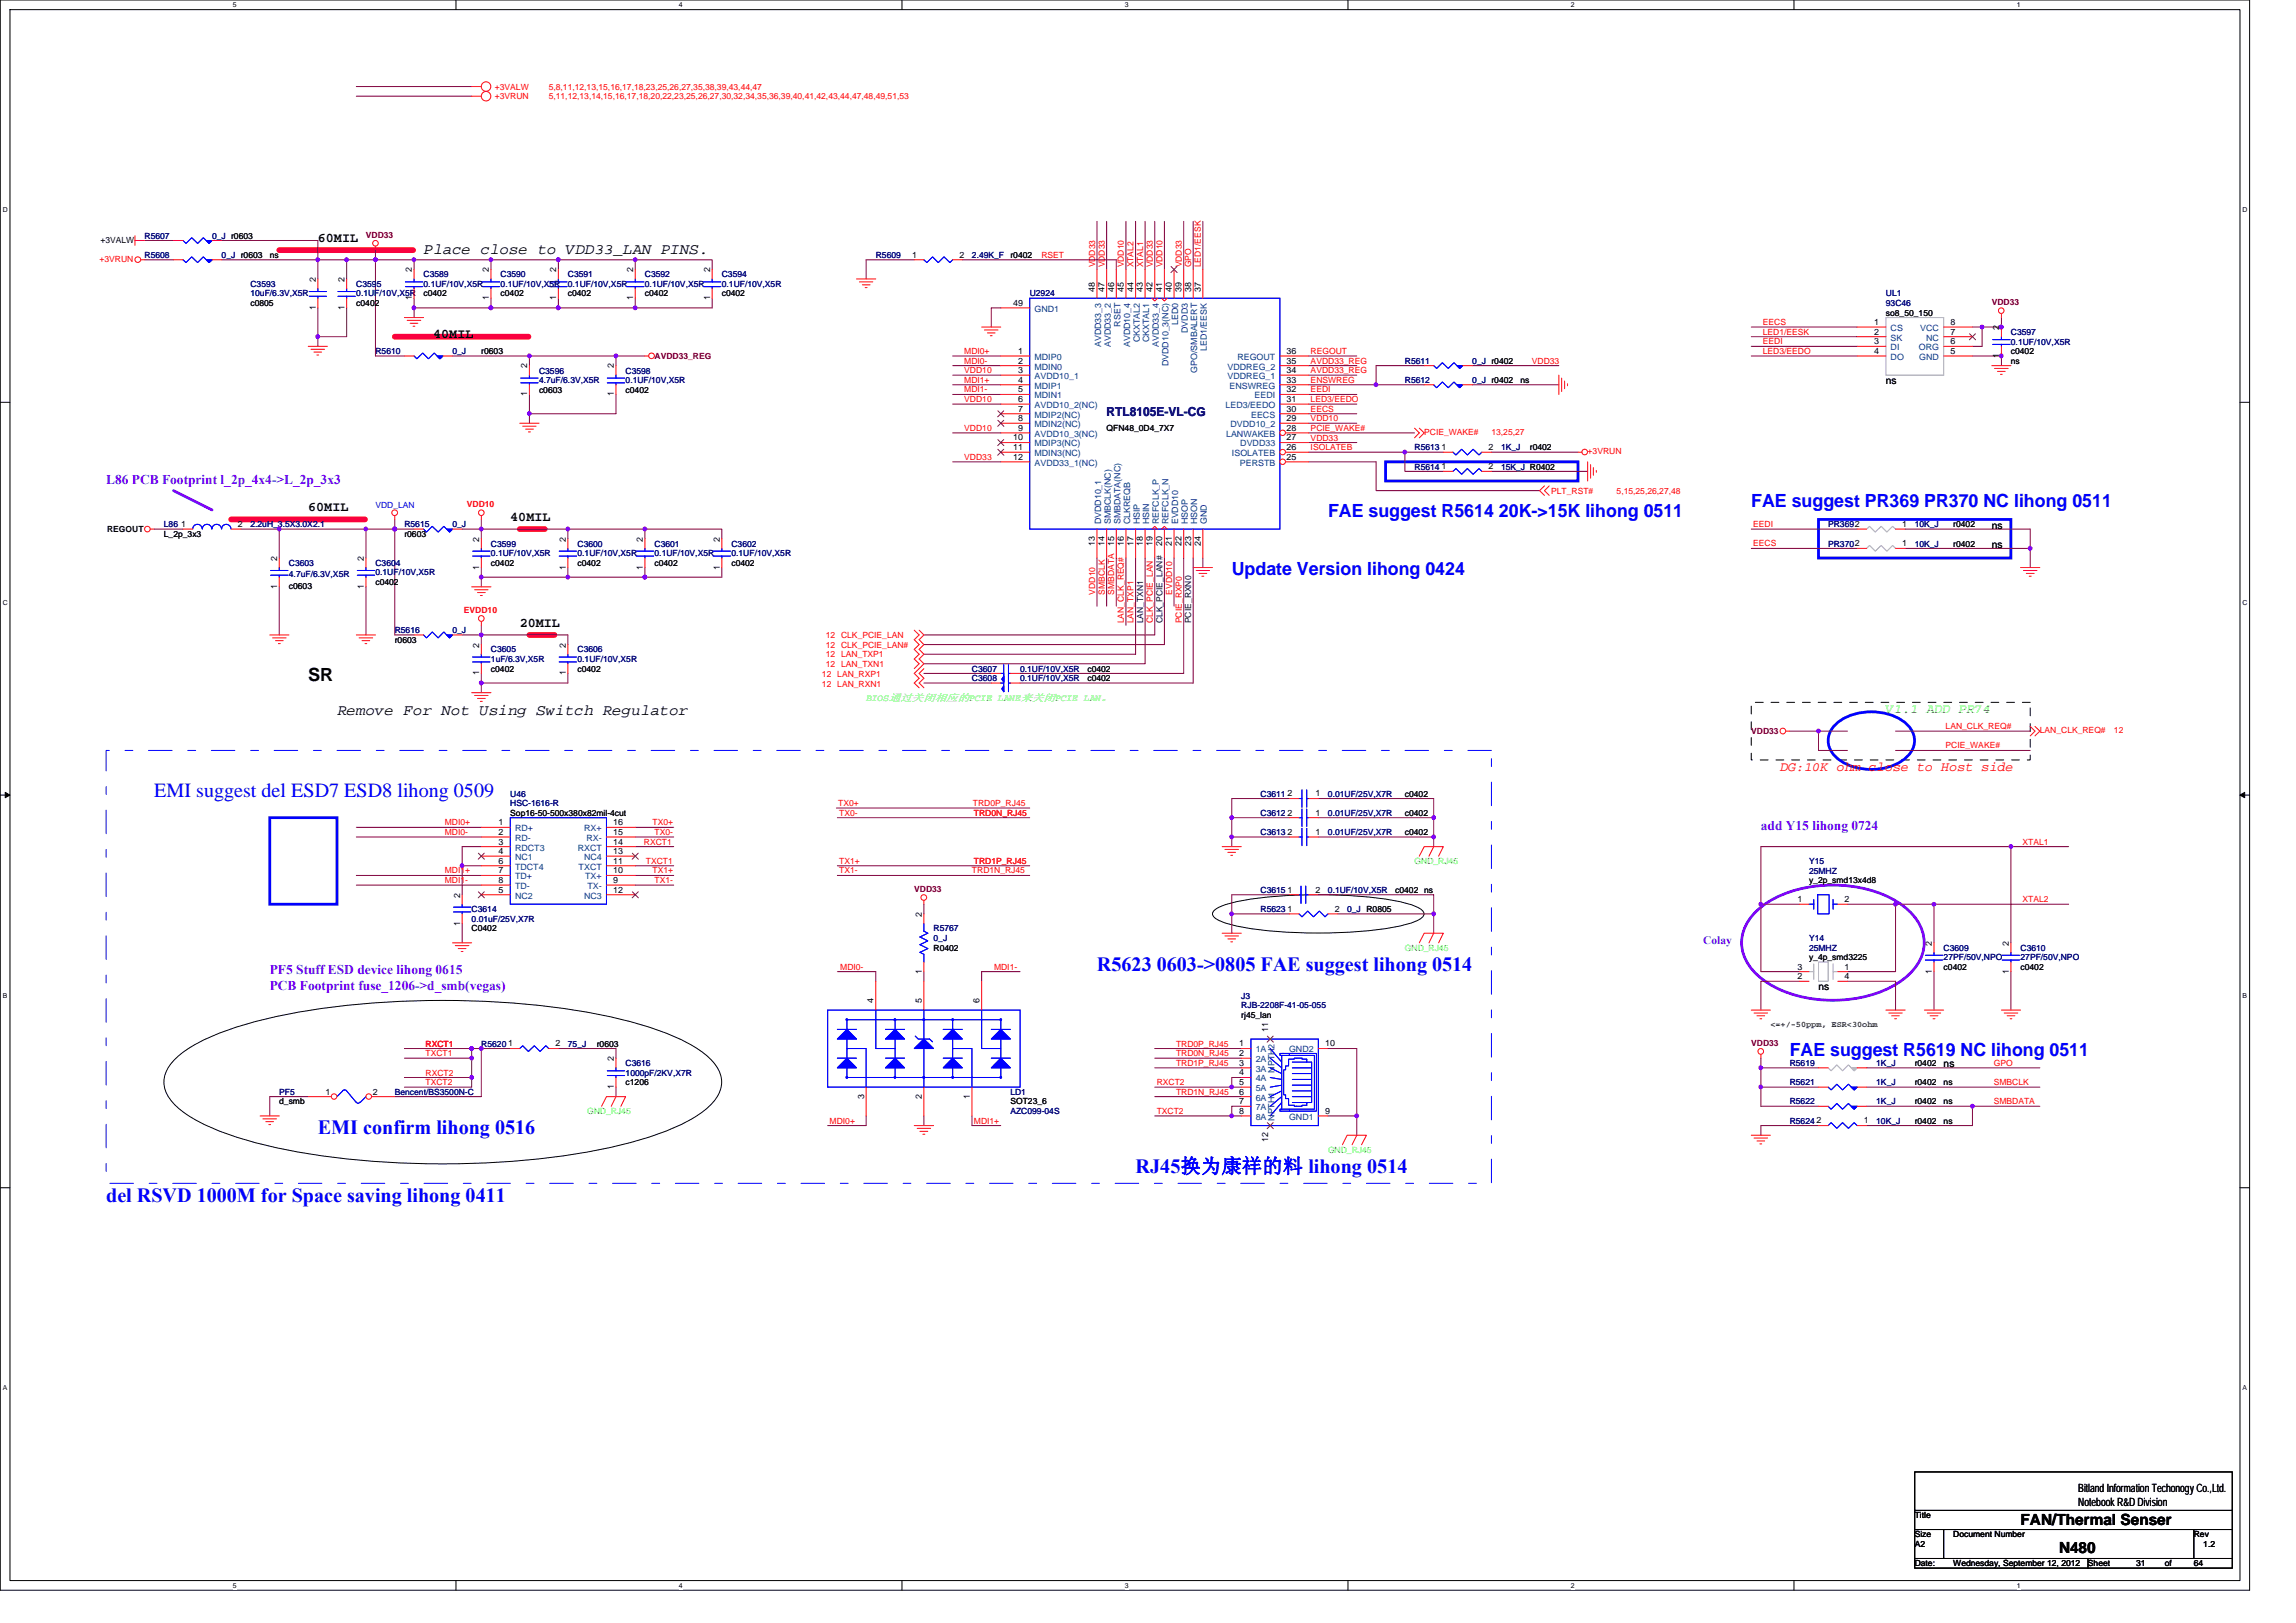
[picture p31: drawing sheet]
<svg xmlns="http://www.w3.org/2000/svg" width="297mm" height="210mm" viewBox="0 0 297 210" stroke-linecap="round" stroke-linejoin="round" font-family="sans-serif">
<defs><g id="words">
<g font-size="2.6" fill="#00f">
<text x="20" y="103.1">EMI suggest del ESD7 ESD8 lihong 0509</text>
<text x="141.9" y="125.6">R5623 0603-&gt;0805 FAE suggest lihong 0514</text>
<text x="41.1" y="146.8">EMI confirm lihong 0516</text>
<text x="13.7" y="155.5">del RSVD 1000M for Space saving lihong 0411</text>
<text x="146.9" y="151.7">RJ45换为康祥的料 lihong 0514</text>
</g>
<g font-size="2.3" fill="#00f">
<text x="226.6" y="65.7">FAE suggest PR369 PR370 NC lihong 0511</text>
<text x="171.8" y="66.9">FAE suggest R5614 20K-&gt;15K lihong 0511</text>
<text x="159.4" y="74.4">Update Version lihong 0424</text>
<text x="231.5" y="136.6">FAE suggest R5619 NC lihong 0511</text>
</g>
<text font-size="2.3" x="39.9" y="88.1">SR</text>
<g font-size="2">
<text x="54.8" y="32.8">Place close to VDD33_LAN PINS.</text>
<text x="43.6" y="92.6">Remove For Not Using Switch Regulator</text>
<text x="261.4" y="197.3">FAN/Thermal Senser</text>
<text x="266.4" y="201">N480</text>
</g>
<g font-size="1.7">
<text x="41.1" y="31.3">60MIL</text>
<text x="56" y="43.7">40MIL</text>
<text x="39.9" y="66.1">60MIL</text>
<text x="66" y="67.4">40MIL</text>
<text x="67.2" y="81.1">20MIL</text>
</g>
<g font-size="1.7" fill="#8000ff">
<text x="13.7" y="62.6">L86 PCB Footprint l_2p_4x4-&gt;L_2p_3x3</text>
<text x="227.8" y="107.4">add Y15 lihong 0724</text>
<text x="34.9" y="126">PF5 Stuff ESD device lihong 0615</text>
<text x="34.9" y="128.1">PCB Footprint fuse_1206-&gt;d_smb(vegas)</text>
</g>
<text font-size="1.7" fill="#0f0" x="244" y="92.3">V1.1 ADD PR74</text>
<text font-size="1.7" fill="#f00" x="230.3" y="99.8">DG:10K ohm close to Host side</text>
<text font-size="1.6" fill="#000080" x="143.2" y="53.8">RTL8105E-VL-CG</text>
<text font-size="1.5" fill="#8000ff" x="220.3" y="122.1">Colay</text>
<g font-size="1.5">
<text x="268.9" y="193.1">Bitland Information Techonogy Co.,Ltd.</text>
<text x="268.9" y="194.8">Notebook R&amp;D Division</text>
</g>
<g font-size="1.3">
<text x="244" y="49.7">ns</text>
<text x="257.7" y="70.9">ns</text>
<text x="257.7" y="68.4">ns</text>
<text x="235.3" y="128.1">ns</text>
<text x="251.5" y="138.1">ns</text>
</g>
<text font-size="1.2" fill="#0f0" x="112.1" y="90.6">BIOS通过关闭相应的PCIE LANE来关闭PCIE LAN。</text>
<g font-size="1.1" fill="#f00">
<text x="64" y="11.6">+3VALW</text>
<text x="71" y="11.6">5,8,11,12,13,15,16,17,18,23,25,26,27,35,38,39,43,44,47</text>
<text x="64" y="12.8">+3VRUN</text>
<text x="71" y="12.8">5,11,12,13,14,15,16,17,18,20,22,23,25,26,27,30,32,34,35,36,39,40,41,42,43,44,47,48,49,51,53</text>
<text x="12.9" y="33.9">+3VRUN</text>
<text x="134.7" y="33.4">RSET</text>
<text x="141.7" y="34.6" transform="rotate(-90 141.7 34.6)">VDD33</text>
<text x="142.9" y="34.6" transform="rotate(-90 142.9 34.6)">VDD33</text>
<text x="145.4" y="34.6" transform="rotate(-90 145.4 34.6)">VDD10</text>
<text x="146.7" y="34.6" transform="rotate(-90 146.7 34.6)">XTAL2</text>
<text x="147.9" y="34.6" transform="rotate(-90 147.9 34.6)">XTAL1</text>
<text x="149.1" y="34.6" transform="rotate(-90 149.1 34.6)">VDD33</text>
<text x="150.4" y="34.6" transform="rotate(-90 150.4 34.6)">VDD10</text>
<text x="152.9" y="34.6" transform="rotate(-90 152.9 34.6)">VDD33</text>
<text x="154.1" y="34.6" transform="rotate(-90 154.1 34.6)">GPO</text>
<text x="155.4" y="34.6" transform="rotate(-90 155.4 34.6)">LED1/EESK</text>
<text x="124.8" y="47.1">MDI0-</text>
<text x="124.8" y="45.8">MDI0+</text>
<text x="169.6" y="47.1">AVDD33_REG</text>
<text x="169.6" y="45.8">REGOUT</text>
<text x="198.2" y="47.1">VDD33</text>
<text x="228.1" y="43.3">LED1/EESK</text>
<text x="228.1" y="42.1">EECS</text>
<text x="228.1" y="45.8">LED3/EEDO</text>
<text x="228.1" y="44.6">EEDI</text>
<text x="124.8" y="49.5">MDI1+</text>
<text x="124.8" y="48.3">VDD10</text>
<text x="124.8" y="50.8">MDI1-</text>
<text x="124.8" y="52">VDD10</text>
<text x="169.6" y="49.5">ENSWREG</text>
<text x="169.6" y="48.3">AVDD33_REG</text>
<text x="169.6" y="50.8">EEDI</text>
<text x="169.6" y="52">LED3/EEDO</text>
<text x="169.6" y="53.3">EECS</text>
<text x="124.8" y="59.5">VDD33</text>
<text x="124.8" y="55.8">VDD10</text>
<text x="169.6" y="58.3">ISOLATEB</text>
<text x="169.6" y="54.5">VDD10</text>
<text x="169.6" y="55.8">PCIE_WAKE#</text>
<text x="169.6" y="57">VDD33</text>
<text x="184.3" y="56.3">PCIE_WAKE#</text>
<text x="193" y="56.3">13,25,27</text>
<text x="205.4" y="58.8">+3VRUN</text>
<text x="60.4" y="65.6">VDD10</text>
<text x="200.7" y="63.9">PLT_RST#</text>
<text x="209.1" y="63.9">5,15,25,26,27,48</text>
<text x="226.8" y="68.2">EEDI</text>
<text x="226.8" y="70.7">EECS</text>
<text x="141.7" y="76.9" transform="rotate(-90 141.7 76.9)">VDD10</text>
<text x="142.9" y="76.9" transform="rotate(-90 142.9 76.9)">SMBCLK</text>
<text x="144.2" y="76.9" transform="rotate(-90 144.2 76.9)">SMBDATA</text>
<text x="151.6" y="76.9" transform="rotate(-90 151.6 76.9)">EVDD10</text>
<text x="60" y="79.3">EVDD10</text>
<text x="106.8" y="83.8">12 CLK_PCIE_LAN#</text>
<text x="106.8" y="82.5">12 CLK_PCIE_LAN</text>
<text x="145.4" y="80.6" transform="rotate(-90 145.4 80.6)">LAN_CLK_REQ#</text>
<text x="146.7" y="80.6" transform="rotate(-90 146.7 80.6)">LAN_TXP1</text>
<text x="149.1" y="80.6" transform="rotate(-90 149.1 80.6)">CLK_PCIE_LAN</text>
<text x="152.9" y="80.6" transform="rotate(-90 152.9 80.6)">PCIE_RXP0</text>
<text x="106.3" y="88.9">12 LAN_RXN1</text>
<text x="106.3" y="87.7">12 LAN_RXP1</text>
<text x="106.8" y="86.3">12 LAN_TXN1</text>
<text x="106.8" y="85">12 LAN_TXP1</text>
<text x="251.7" y="94.3">LAN_CLK_REQ#</text>
<text x="263.9" y="94.9">LAN_CLK_REQ#</text>
<text x="273.5" y="94.9">12</text>
<text x="251.7" y="96.8">PCIE_WAKE#</text>
<text x="57.5" y="106.8">MDI0+</text>
<text x="84.4" y="106.8">TX0+</text>
<text x="108.5" y="104.3">TX0+</text>
<text x="108.6" y="105.5">TX0-</text>
<text x="125.9" y="104.3">TRD0P_RJ45</text>
<text x="126" y="105.5">TRD0N_RJ45</text>
<text x="57.5" y="108">MDI0-</text>
<text x="57.5" y="113">MDI1+</text>
<text x="83.3" y="109.3">RXCT1</text>
<text x="83.6" y="111.8">TXCT1</text>
<text x="84.4" y="113">TX1+</text>
<text x="84.7" y="108">TX0-</text>
<text x="108.6" y="113">TX1-</text>
<text x="108.6" y="111.8">TX1+</text>
<text x="125.7" y="113">TRD1N_RJ45</text>
<text x="126" y="111.8">TRD1P_RJ45</text>
<text x="261.7" y="109.3">XTAL1</text>
<text x="57.5" y="114.3">MDI1-</text>
<text x="84.7" y="114.3">TX1-</text>
<text x="261.7" y="116.7">XTAL2</text>
<text x="108.7" y="125.5">MDI0-</text>
<text x="128.6" y="125.5">MDI1-</text>
<text x="55.1" y="136.7">TXCT1</text>
<text x="55.1" y="135.4">RXCT1</text>
<text x="152.1" y="135.4">TRD0P_RJ45</text>
<text x="152.1" y="137.9">TRD1P_RJ45</text>
<text x="152.1" y="136.7">TRD0N_RJ45</text>
<text x="257.9" y="137.9">GPO</text>
<text x="55.1" y="139.1">RXCT2</text>
<text x="55.1" y="140.4">TXCT2</text>
<text x="149.6" y="140.4">RXCT2</text>
<text x="152.1" y="141.6">TRD1N_RJ45</text>
<text x="257.9" y="140.4">SMBCLK</text>
<text x="257.9" y="142.9">SMBDATA</text>
<text x="107.3" y="145.4">MDI0+</text>
<text x="126" y="145.4">MDI1+</text>
<text x="149.6" y="144.1">TXCT2</text>
</g>
<g font-size="1.1">
<text x="13" y="31.4">+3VALW</text>
<text x="34.9" y="33.4">ns</text>
<text x="53.3" y="35.2" transform="rotate(-90 53.3 35.2)">2</text>
<text x="63.2" y="35.2" transform="rotate(-90 63.2 35.2)">2</text>
<text x="72" y="35.2" transform="rotate(-90 72 35.2)">2</text>
<text x="81.9" y="35.2" transform="rotate(-90 81.9 35.2)">2</text>
<text x="91.9" y="35.2" transform="rotate(-90 91.9 35.2)">2</text>
<text x="118" y="33.3">1</text>
<text x="124.1" y="33.3">2</text>
<text x="130.7" y="33.4">r0402</text>
<text x="32.4" y="39.6">c0805</text>
<text x="40.8" y="40.1" transform="rotate(-90 40.8 40.1)">1</text>
<text x="40.8" y="36.5" transform="rotate(-90 40.8 36.5)">2</text>
<text x="44.6" y="40.1" transform="rotate(-90 44.6 40.1)">1</text>
<text x="44.6" y="36.5" transform="rotate(-90 44.6 36.5)">2</text>
<text x="46.1" y="39.6">c0402</text>
<text x="53.3" y="38.8" transform="rotate(-90 53.3 38.8)">1</text>
<text x="54.8" y="38.4">c0402</text>
<text x="63.2" y="38.8" transform="rotate(-90 63.2 38.8)">1</text>
<text x="64.8" y="38.4">c0402</text>
<text x="72" y="38.8" transform="rotate(-90 72 38.8)">1</text>
<text x="73.5" y="38.4">c0402</text>
<text x="81.9" y="38.8" transform="rotate(-90 81.9 38.8)">1</text>
<text x="83.4" y="38.4">c0402</text>
<text x="91.9" y="38.8" transform="rotate(-90 91.9 38.8)">1</text>
<text x="93.4" y="38.4">c0402</text>
<text x="131.1" y="39.6">49</text>
<text x="141.6" y="37.7" transform="rotate(-90 141.6 37.7)">48</text>
<text x="142.9" y="37.7" transform="rotate(-90 142.9 37.7)">47</text>
<text x="144.1" y="37.7" transform="rotate(-90 144.1 37.7)">46</text>
<text x="145.4" y="37.7" transform="rotate(-90 145.4 37.7)">45</text>
<text x="146.6" y="37.7" transform="rotate(-90 146.6 37.7)">44</text>
<text x="147.9" y="37.7" transform="rotate(-90 147.9 37.7)">43</text>
<text x="149.1" y="37.7" transform="rotate(-90 149.1 37.7)">42</text>
<text x="150.4" y="37.7" transform="rotate(-90 150.4 37.7)">41</text>
<text x="151.6" y="37.7" transform="rotate(-90 151.6 37.7)">40</text>
<text x="152.9" y="37.7" transform="rotate(-90 152.9 37.7)">39</text>
<text x="154.1" y="37.7" transform="rotate(-90 154.1 37.7)">38</text>
<text x="155.3" y="37.7" transform="rotate(-90 155.3 37.7)">37</text>
<text x="244" y="40.9">so8_50_150</text>
<text x="62.3" y="45.8">r0603</text>
<text x="68.2" y="47.7" transform="rotate(-90 68.2 47.7)">2</text>
<text x="79.4" y="47.7" transform="rotate(-90 79.4 47.7)">2</text>
<text x="131.7" y="45.8">1</text>
<text x="131.7" y="47">2</text>
<text x="166.5" y="45.8">36</text>
<text x="166.5" y="47">35</text>
<text x="242.5" y="42">1</text>
<text x="242.5" y="43.3">2</text>
<text x="242.5" y="44.5">3</text>
<text x="242.5" y="45.8">4</text>
<text x="252.3" y="43.3">7</text>
<text x="252.3" y="45.8">5</text>
<text x="252.3" y="44.5">6</text>
<text x="252.3" y="42">8</text>
<text x="258.7" y="46.3" transform="rotate(-90 258.7 46.3)">1</text>
<text x="258.7" y="42.7" transform="rotate(-90 258.7 42.7)">2</text>
<text x="260.2" y="45.8">c0402</text>
<text x="260.2" y="47.1">ns</text>
<text x="68.2" y="51.3" transform="rotate(-90 68.2 51.3)">1</text>
<text x="69.7" y="50.8">c0603</text>
<text x="79.4" y="51.3" transform="rotate(-90 79.4 51.3)">1</text>
<text x="80.9" y="50.8">c0402</text>
<text x="131.7" y="48.3">3</text>
<text x="131.7" y="52">6</text>
<text x="131.7" y="49.5">4</text>
<text x="131.7" y="50.8">5</text>
<text x="131.7" y="53.3">7</text>
<text x="166.5" y="53.3">30</text>
<text x="166.5" y="50.8">32</text>
<text x="166.5" y="48.3">34</text>
<text x="166.5" y="49.5">33</text>
<text x="166.5" y="52">31</text>
<text x="196.7" y="49.6">ns</text>
<text x="131.1" y="59.5">12</text>
<text x="131.1" y="57">10</text>
<text x="131.1" y="58.2">11</text>
<text x="131.7" y="55.7">9</text>
<text x="131.7" y="54.5">8</text>
<text x="143.2" y="55.8">QFN48_0D4_7X7</text>
<text x="166.5" y="54.5">29</text>
<text x="166.5" y="57">27</text>
<text x="166.5" y="55.7">28</text>
<text x="166.5" y="58.2">26</text>
<text x="166.5" y="59.5">25</text>
<text x="186.5" y="58.2">1</text>
<text x="192.6" y="58.2">2</text>
<text x="197.9" y="58.3">r0402</text>
<text x="186.5" y="60.7">1</text>
<text x="192.6" y="60.7">2</text>
<text x="13.9" y="68.9">REGOUT</text>
<text x="21.2" y="69.5">L_2p_3x3</text>
<text x="23.4" y="68.2">1</text>
<text x="30.8" y="68.2">2</text>
<text x="52.3" y="69.5">r0603</text>
<text x="62" y="70.1" transform="rotate(-90 62 70.1)">2</text>
<text x="73.2" y="70.1" transform="rotate(-90 73.2 70.1)">2</text>
<text x="83.2" y="70.1" transform="rotate(-90 83.2 70.1)">2</text>
<text x="93.1" y="70.1" transform="rotate(-90 93.1 70.1)">2</text>
<text x="141.6" y="70.6" transform="rotate(-90 141.6 70.6)">13</text>
<text x="142.9" y="70.6" transform="rotate(-90 142.9 70.6)">14</text>
<text x="144.1" y="70.6" transform="rotate(-90 144.1 70.6)">15</text>
<text x="145.4" y="70.6" transform="rotate(-90 145.4 70.6)">16</text>
<text x="146.6" y="70.6" transform="rotate(-90 146.6 70.6)">17</text>
<text x="147.9" y="70.6" transform="rotate(-90 147.9 70.6)">18</text>
<text x="149.1" y="70.6" transform="rotate(-90 149.1 70.6)">19</text>
<text x="150.4" y="70.6" transform="rotate(-90 150.4 70.6)">20</text>
<text x="151.6" y="70.6" transform="rotate(-90 151.6 70.6)">21</text>
<text x="152.9" y="70.6" transform="rotate(-90 152.9 70.6)">22</text>
<text x="154.1" y="70.6" transform="rotate(-90 154.1 70.6)">23</text>
<text x="155.3" y="70.6" transform="rotate(-90 155.3 70.6)">24</text>
<text x="246.1" y="70.7">1</text>
<text x="246.1" y="68.2">1</text>
<text x="252.7" y="70.7">r0402</text>
<text x="252.7" y="68.2">r0402</text>
<text x="35.9" y="76.2" transform="rotate(-90 35.9 76.2)">1</text>
<text x="35.9" y="72.6" transform="rotate(-90 35.9 72.6)">2</text>
<text x="37.4" y="76.2">c0603</text>
<text x="47.1" y="76.2" transform="rotate(-90 47.1 76.2)">1</text>
<text x="47.1" y="72.6" transform="rotate(-90 47.1 72.6)">2</text>
<text x="48.6" y="75.7">c0402</text>
<text x="62" y="73.7" transform="rotate(-90 62 73.7)">1</text>
<text x="63.5" y="73.2">c0402</text>
<text x="73.2" y="73.7" transform="rotate(-90 73.2 73.7)">1</text>
<text x="74.7" y="73.2">c0402</text>
<text x="83.2" y="73.7" transform="rotate(-90 83.2 73.7)">1</text>
<text x="84.7" y="73.2">c0402</text>
<text x="93.1" y="73.7" transform="rotate(-90 93.1 73.7)">1</text>
<text x="94.6" y="73.2">c0402</text>
<text x="51.1" y="83.2">r0603</text>
<text x="62" y="83.8" transform="rotate(-90 62 83.8)">2</text>
<text x="73.2" y="83.8" transform="rotate(-90 73.2 83.8)">2</text>
<text x="62" y="87.4" transform="rotate(-90 62 87.4)">1</text>
<text x="63.5" y="86.9">c0402</text>
<text x="73.2" y="87.4" transform="rotate(-90 73.2 87.4)">1</text>
<text x="74.7" y="86.9">c0402</text>
<text x="140.7" y="88.1">c0402</text>
<text x="140.7" y="86.9">c0402</text>
<text x="64.5" y="106.8">1</text>
<text x="66" y="105.6">Sop16-50-500x380x82mil-4cut</text>
<text x="79.3" y="106.8">16</text>
<text x="166.6" y="103">2</text>
<text x="166.6" y="105.5">2</text>
<text x="170.2" y="103">1</text>
<text x="170.2" y="105.5">1</text>
<text x="181.8" y="103.1">c0402</text>
<text x="181.8" y="105.6">c0402</text>
<text x="64.5" y="108">2</text>
<text x="64.5" y="109.3">3</text>
<text x="64.5" y="111.7">6</text>
<text x="64.5" y="113">7</text>
<text x="64.5" y="110.5">4</text>
<text x="79.3" y="111.7">11</text>
<text x="79.3" y="108">15</text>
<text x="79.3" y="110.5">13</text>
<text x="79.3" y="109.3">14</text>
<text x="79.3" y="113">10</text>
<text x="166.6" y="108">2</text>
<text x="170.2" y="108">1</text>
<text x="181.8" y="108.1">c0402</text>
<text x="59.5" y="119.7" transform="rotate(-90 59.5 119.7)">1</text>
<text x="59.5" y="116.1" transform="rotate(-90 59.5 116.1)">2</text>
<text x="64.5" y="114.2">8</text>
<text x="64.5" y="115.5">5</text>
<text x="79.3" y="115.5">12</text>
<text x="79.3" y="114.2">9</text>
<text x="119.2" y="118.6" transform="rotate(-90 119.2 118.6)">2</text>
<text x="166.6" y="118">1</text>
<text x="166.6" y="115.5">1</text>
<text x="170.2" y="115.5">2</text>
<text x="172.7" y="118">2</text>
<text x="180.5" y="115.5">c0402 ns</text>
<text x="232.5" y="116.7">1</text>
<text x="234" y="114.3">y_2p_smd13x4d8</text>
<text x="238.6" y="116.7">2</text>
<text x="61" y="120.5">C0402</text>
<text x="119.2" y="126" transform="rotate(-90 119.2 126)">1</text>
<text x="120.8" y="123">R0402</text>
<text x="232.5" y="125.4">3</text>
<text x="234" y="124.2">y_4p_smd3225</text>
<text x="238.6" y="125.4">1</text>
<text x="249.9" y="126" transform="rotate(-90 249.9 126)">1</text>
<text x="249.9" y="122.3" transform="rotate(-90 249.9 122.3)">2</text>
<text x="251.5" y="125.5">c0402</text>
<text x="259.9" y="126" transform="rotate(-90 259.9 126)">1</text>
<text x="259.9" y="122.3" transform="rotate(-90 259.9 122.3)">2</text>
<text x="261.4" y="125.5">c0402</text>
<text x="113" y="129.8" transform="rotate(-90 113 129.8)">4</text>
<text x="119.2" y="129.8" transform="rotate(-90 119.2 129.8)">5</text>
<text x="126.7" y="129.8" transform="rotate(-90 126.7 129.8)">6</text>
<text x="160.6" y="131.7">rj45_lan</text>
<text x="232.5" y="126.7">2</text>
<text x="238.6" y="126.7">4</text>
<text x="65.7" y="135.4">1</text>
<text x="71.9" y="135.4">2</text>
<text x="77.2" y="135.4">r0603</text>
<text x="79.4" y="137.3" transform="rotate(-90 79.4 137.3)">2</text>
<text x="160.3" y="135.4">1</text>
<text x="160.3" y="136.6">2</text>
<text x="160.3" y="137.9">3</text>
<text x="164.1" y="133.6" transform="rotate(-90 164.1 133.6)">11</text>
<text x="171.4" y="135.4">10</text>
<text x="247.7" y="137.9">r0402</text>
<text x="36.1" y="142.9">d_smb</text>
<text x="42.1" y="141.6">1</text>
<text x="48.2" y="141.6">2</text>
<text x="79.4" y="140.9" transform="rotate(-90 79.4 140.9)">1</text>
<text x="80.9" y="140.4">c1206</text>
<text x="111.8" y="142.2" transform="rotate(-90 111.8 142.2)">3</text>
<text x="119.2" y="142.2" transform="rotate(-90 119.2 142.2)">2</text>
<text x="125.5" y="142.2" transform="rotate(-90 125.5 142.2)">1</text>
<text x="130.7" y="142.9">SOT23_6</text>
<text x="160.3" y="139.1">4</text>
<text x="160.3" y="140.4">5</text>
<text x="160.3" y="141.6">6</text>
<text x="160.3" y="142.9">7</text>
<text x="247.7" y="142.9">r0402</text>
<text x="247.7" y="140.4">r0402</text>
<text x="251.5" y="142.9">ns</text>
<text x="251.5" y="140.4">ns</text>
<text x="160.3" y="144.1">8</text>
<text x="164.1" y="147.8" transform="rotate(-90 164.1 147.8)">12</text>
<text x="171.4" y="144.1">9</text>
<text x="235" y="145.4">2</text>
<text x="241.1" y="145.4">1</text>
<text x="247.7" y="145.4">r0402</text>
<text x="251.5" y="145.4">ns</text>
<text x="247.7" y="196.4">Title</text>
<text x="247.7" y="198.9">Size</text>
<text x="247.7" y="202.6">Date:</text>
<text x="247.7" y="200.2">A2</text>
<text x="252.7" y="202.6">Wednesday, September 12, 2012</text>
<text x="252.7" y="198.9">Document Number</text>
<text x="270.1" y="202.6">Sheet</text>
<text x="276.3" y="202.6">31</text>
<text x="280.1" y="202.6">of</text>
<text x="283.8" y="202.6">64</text>
<text x="283.8" y="198.9">Rev</text>
<text x="285" y="200.2">1.2</text>
</g>
<g font-size="1.1" fill="#000080">
<text x="18.7" y="30.9">R5607</text>
<text x="18.7" y="33.4">R5608</text>
<text x="27.4" y="30.9">0_J r0603</text>
<text x="28.7" y="33.4">0_J r0603</text>
<text x="54.8" y="35.9">C3589</text>
<text x="64.8" y="35.9">C3590</text>
<text x="73.5" y="35.9">C3591</text>
<text x="83.4" y="35.9">C3592</text>
<text x="93.4" y="35.9">C3594</text>
<text x="113.3" y="33.4">R5609</text>
<text x="125.7" y="33.4">2.49K_F</text>
<text x="32.4" y="37.1">C3593</text>
<text x="32.4" y="38.4">10uF/6.3V,X5R</text>
<text x="46.1" y="37.1">C3595</text>
<text x="46.1" y="38.4">0.1UF/10V,X5R</text>
<text x="54.8" y="37.1">0.1UF/10V,X5R</text>
<text x="64.8" y="37.1">0.1UF/10V,X5R</text>
<text x="73.5" y="37.1">0.1UF/10V,X5R</text>
<text x="83.4" y="37.1">0.1UF/10V,X5R</text>
<text x="93.4" y="37.1">0.1UF/10V,X5R</text>
<text x="133.2" y="38.4">U2924</text>
<text x="244" y="38.4">UL1</text>
<text x="244" y="39.6">93C46</text>
<text x="48.6" y="45.8">R5610</text>
<text x="58.5" y="45.8">0_J</text>
<text x="181.8" y="47.1">R5611</text>
<text x="190.5" y="47.1">0_J r0402</text>
<text x="260.2" y="43.3">C3597</text>
<text x="260.2" y="44.6">0.1UF/10V,X5R</text>
<text x="69.7" y="48.3">C3596</text>
<text x="69.7" y="49.6">4.7uF/6.3V,X5R</text>
<text x="80.9" y="48.3">C3598</text>
<text x="80.9" y="49.6">0.1UF/10V,X5R</text>
<text x="181.8" y="49.6">R5612</text>
<text x="190.5" y="49.6">0_J r0402</text>
<text x="183" y="58.3">R5613</text>
<text x="194.2" y="58.3">1K_J</text>
<text x="183" y="60.8">R5614</text>
<text x="194.2" y="60.8">15K_J R0402</text>
<text x="21.2" y="68.2">L86</text>
<text x="32.4" y="68.2">2.2uH_3.5X3.0X2.1</text>
<text x="52.3" y="68.2">R5615</text>
<text x="58.5" y="68.2">0_J</text>
<text x="63.5" y="70.7">C3599</text>
<text x="63.5" y="72">0.1UF/10V,X5R</text>
<text x="74.7" y="70.7">C3600</text>
<text x="74.7" y="72">0.1UF/10V,X5R</text>
<text x="84.7" y="70.7">C3601</text>
<text x="84.7" y="72">0.1UF/10V,X5R</text>
<text x="94.6" y="70.7">C3602</text>
<text x="94.6" y="72">0.1UF/10V,X5R</text>
<text x="236.5" y="70.7">PR3702</text>
<text x="236.5" y="68.2">PR3692</text>
<text x="247.7" y="70.7">10K_J</text>
<text x="247.7" y="68.2">10K_J</text>
<text x="37.4" y="73.2">C3603</text>
<text x="37.4" y="74.7">4.7uF/6.3V,X5R</text>
<text x="48.6" y="73.2">C3604</text>
<text x="48.6" y="74.4">0.1UF/10V,X5R</text>
<text x="51.1" y="81.9">R5616</text>
<text x="58.5" y="81.9">0_J</text>
<text x="63.5" y="84.4">C3605</text>
<text x="63.5" y="85.7">1uF/6.3V,X5R</text>
<text x="74.7" y="84.4">C3606</text>
<text x="74.7" y="85.7">0.1UF/10V,X5R</text>
<text x="125.7" y="88.1">C3608</text>
<text x="125.7" y="86.9">C3607</text>
<text x="132" y="88.1">0.1UF/10V,X5R</text>
<text x="132" y="86.9">0.1UF/10V,X5R</text>
<text x="66" y="103.1">U46</text>
<text x="66" y="104.3">HSC-1616-R</text>
<text x="163.1" y="103.1">C3611</text>
<text x="163.1" y="105.6">C3612</text>
<text x="171.8" y="103.1">0.01UF/25V,X7R</text>
<text x="171.8" y="105.6">0.01UF/25V,X7R</text>
<text x="163.1" y="108.1">C3613</text>
<text x="171.8" y="108.1">0.01UF/25V,X7R</text>
<text x="234" y="111.8">Y15</text>
<text x="234" y="113">25MHZ</text>
<text x="61" y="118">C3614</text>
<text x="61" y="119.3">0.01uF/25V,X7R</text>
<text x="163.1" y="118">R5623</text>
<text x="163.1" y="115.5">C3615</text>
<text x="171.8" y="115.5">0.1UF/10V,X5R</text>
<text x="174.3" y="118">0_J R0805</text>
<text x="120.8" y="120.5">R5767</text>
<text x="120.8" y="121.8">0_J</text>
<text x="234" y="121.8">Y14</text>
<text x="234" y="123">25MHZ</text>
<text x="251.5" y="123">C3609</text>
<text x="251.5" y="124.2">27PF/50V,NPO</text>
<text x="261.4" y="123">C3610</text>
<text x="261.4" y="124.2">27PF/50V,NPO</text>
<text x="160.6" y="129.2">J3</text>
<text x="160.6" y="130.5">RJB-2208F-41-05-055</text>
<text x="62.3" y="135.4">R5620</text>
<text x="73.5" y="135.4">75_J</text>
<text x="80.9" y="137.9">C3616</text>
<text x="231.5" y="137.9">R5619</text>
<text x="242.7" y="137.9">1K_J</text>
<text x="36.1" y="141.7">PF5</text>
<text x="51.1" y="141.7">Bencent/BS3500N-C</text>
<text x="80.9" y="139.2">1000pF/2KV,X7R</text>
<text x="130.7" y="141.7">LD1</text>
<text x="231.5" y="142.9">R5622</text>
<text x="231.5" y="140.4">R5621</text>
<text x="242.7" y="142.9">1K_J</text>
<text x="242.7" y="140.4">1K_J</text>
<text x="130.7" y="144.1">AZC099-04S</text>
<text x="231.5" y="145.4">R5624</text>
<text x="242.7" y="145.4">10K_J</text>
</g>
<g font-size="1.1" fill="#800000">
<text x="47.3" y="30.8">VDD33</text>
<text x="257.7" y="39.5">VDD33</text>
<text x="84.7" y="46.5">AVDD33_REG</text>
<text x="226.6" y="95">VDD33</text>
<text x="118.3" y="115.4">VDD33</text>
<text x="226.6" y="135.3">VDD33</text>
</g>
<g font-size="1.1" fill="#004080">
<text x="133.8" y="40.3">GND1</text>
<text x="133.8" y="46.6">MDIP0</text>
<text x="133.8" y="47.8">MDIN0</text>
<text x="142.4" y="44.9" transform="rotate(-90 142.4 44.9)">AVDD33_3</text>
<text x="143.7" y="44.9" transform="rotate(-90 143.7 44.9)">AVDD33_2</text>
<text x="144.9" y="42.2" transform="rotate(-90 144.9 42.2)">RSET</text>
<text x="146.2" y="44.9" transform="rotate(-90 146.2 44.9)">AVDD10_4</text>
<text x="147.4" y="44.3" transform="rotate(-90 147.4 44.3)">CKXTAL2</text>
<text x="148.7" y="44.3" transform="rotate(-90 148.7 44.3)">CKXTAL1</text>
<text x="149.9" y="44.9" transform="rotate(-90 149.9 44.9)">AVDD33_4</text>
<text x="151.2" y="47.4" transform="rotate(-90 151.2 47.4)">DVDD10_3(NC)</text>
<text x="152.4" y="42.1" transform="rotate(-90 152.4 42.1)">LED0</text>
<text x="153.7" y="43.1" transform="rotate(-90 153.7 43.1)">DVDD3</text>
<text x="156.1" y="45.4" transform="rotate(-90 156.1 45.4)">LED1/EESK</text>
<text x="158.8" y="47.8">VDDREG_2</text>
<text x="160.1" y="46.6">REGOUT</text>
<text x="244.6" y="42.8">CS</text>
<text x="244.6" y="44.1">SK</text>
<text x="244.6" y="45.3">DI</text>
<text x="244.6" y="46.6">DO</text>
<text x="248.2" y="45.3">ORG</text>
<text x="248.3" y="46.6">GND</text>
<text x="248.4" y="42.8">VCC</text>
<text x="249.2" y="44.1">NC</text>
<text x="133.8" y="49">AVDD10_1</text>
<text x="133.8" y="52.8">AVDD10_2(NC)</text>
<text x="133.8" y="50.3">MDIP1</text>
<text x="133.8" y="51.5">MDIN1</text>
<text x="154.9" y="48.2" transform="rotate(-90 154.9 48.2)">GPO/SMBALERT</text>
<text x="158.6" y="52.8">LED3/EEDO</text>
<text x="158.8" y="49">VDDREG_1</text>
<text x="159.1" y="50.3">ENSWREG</text>
<text x="162.3" y="51.5">EEDI</text>
<text x="133.8" y="56.5">AVDD10_3(NC)</text>
<text x="133.8" y="54">MDIP2(NC)</text>
<text x="133.8" y="55.3">MDIN2(NC)</text>
<text x="133.8" y="57.8">MDIP3(NC)</text>
<text x="133.8" y="59">MDIN3(NC)</text>
<text x="158.6" y="56.5">LANWAKEB</text>
<text x="159.2" y="55.3">DVDD10_2</text>
<text x="159.4" y="59">ISOLATEB</text>
<text x="160.5" y="57.8">DVDD33</text>
<text x="161.9" y="54">EECS</text>
<text x="133.8" y="60.3">AVDD33_1(NC)</text>
<text x="160.4" y="60.3">PERSTB</text>
<text x="142.4" y="67.8" transform="rotate(-90 142.4 67.8)">DVDD10_1</text>
<text x="143.7" y="67.8" transform="rotate(-90 143.7 67.8)">SMBCLK(NC)</text>
<text x="144.9" y="67.8" transform="rotate(-90 144.9 67.8)">SMBDATA(NC)</text>
<text x="146.2" y="67.8" transform="rotate(-90 146.2 67.8)">CLKREQB</text>
<text x="147.4" y="67.8" transform="rotate(-90 147.4 67.8)">HSIP</text>
<text x="148.7" y="67.8" transform="rotate(-90 148.7 67.8)">HSIN</text>
<text x="149.9" y="67.8" transform="rotate(-90 149.9 67.8)">REFCLK_P</text>
<text x="151.2" y="67.8" transform="rotate(-90 151.2 67.8)">REFCLK_N</text>
<text x="152.4" y="67.8" transform="rotate(-90 152.4 67.8)">EVDD10</text>
<text x="153.7" y="67.8" transform="rotate(-90 153.7 67.8)">HSOP</text>
<text x="154.9" y="67.8" transform="rotate(-90 154.9 67.8)">HSON</text>
<text x="156.1" y="67.8" transform="rotate(-90 156.1 67.8)">GND</text>
<text x="66.6" y="107.5">RD+</text>
<text x="75.6" y="107.5">RX+</text>
<text x="66.6" y="108.8">RD-</text>
<text x="66.6" y="110">RDCT3</text>
<text x="66.6" y="112.5">TDCT4</text>
<text x="66.6" y="113.8">TD+</text>
<text x="66.6" y="111.3">NC1</text>
<text x="74.7" y="110">RXCT</text>
<text x="74.9" y="112.5">TXCT</text>
<text x="75.6" y="111.3">NC4</text>
<text x="75.7" y="113.8">TX+</text>
<text x="75.9" y="108.8">RX-</text>
<text x="66.6" y="115">TD-</text>
<text x="66.6" y="116.3">NC2</text>
<text x="75.6" y="116.3">NC3</text>
<text x="76" y="115">TX-</text>
<text x="162.5" y="136.2">1A</text>
<text x="162.5" y="137.4">2A</text>
<text x="166.8" y="136.2">GND2</text>
<text x="162.5" y="138.7">3A</text>
<text x="162.5" y="139.9">4A</text>
<text x="162.5" y="141.2">5A</text>
<text x="162.5" y="142.4">6A</text>
<text x="162.5" y="143.6">7A</text>
<text x="164.9" y="138.8" transform="rotate(-90 164.9 138.8)">NPTH2</text>
<text x="162.5" y="144.9">8A</text>
<text x="164.9" y="145" transform="rotate(-90 164.9 145)">NPTH1</text>
<text x="166.8" y="144.9">GND1</text>
</g>
<text font-size="1.1" fill="#00f" x="48.6" y="65.7">VDD_LAN</text>
<g font-size="1.1" fill="#000040">
<text x="147.9" y="80.6" transform="rotate(-90 147.9 80.6)">LAN_TXN1</text>
<text x="150.4" y="80.6" transform="rotate(-90 150.4 80.6)">CLK_PCIE_LAN#</text>
<text x="154.1" y="80.6" transform="rotate(-90 154.1 80.6)">PCIE_RXN0</text>
</g>
<g font-size="1.1" fill="#0f0">
<text x="183" y="111.8">GND_RJ45</text>
<text x="181.8" y="123">GND_RJ45</text>
<text x="76" y="144.1">GND_RJ45</text>
<text x="171.8" y="149.1">GND_RJ45</text>
</g>
<text font-size="1.1" fill="#008000" x="229" y="132.8">&lt;=+/-50ppm, ESR&lt;30ohm</text>
<g font-size=".9">
<text x="30.1" y="1">5</text>
<text x="87.8" y="1">4</text>
<text x="145.5" y="1">3</text>
<text x="203.2" y="1">2</text>
<text x="260.9" y="1">1</text>
<text x=".4" y="27.5">D</text>
<text x="290.1" y="27.5">D</text>
<text x=".4" y="78.3">C</text>
<text x="290.1" y="78.3">C</text>
<text x=".4" y="129.1">B</text>
<text x="290.1" y="129.1">B</text>
<text x=".4" y="179.9">A</text>
<text x="290.1" y="179.9">A</text>
<text x="30.1" y="205.4">5</text>
<text x="87.8" y="205.4">4</text>
<text x="145.5" y="205.4">3</text>
<text x="203.2" y="205.4">2</text>
<text x="260.9" y="205.4">1</text>
</g>
</g></defs>
<path d="M0 0h291v205.7h-291zM1.3 1.2h288.5v203.3h-288.5z" fill="none" stroke="#000" stroke-width=".13"/>
<g fill="#fff">
<path d="M30.1 .1h.5v1h-.5z"/>
<path d="M30.1 204.6h.5v1h-.5z"/>
</g>
<path d="M59 0v1.2M59 204.5v1.2" fill="none" stroke="#000" stroke-width=".13"/>
<g fill="#fff">
<path d="M87.8 .1h.5v1h-.5z"/>
<path d="M87.8 204.6h.5v1h-.5z"/>
</g>
<path d="M116.7 0v1.2M116.7 204.5v1.2" fill="none" stroke="#000" stroke-width=".13"/>
<g fill="#fff">
<path d="M145.5 .1h.5v1h-.5z"/>
<path d="M145.5 204.6h.5v1h-.5z"/>
</g>
<path d="M174.4 0v1.2M174.4 204.5v1.2" fill="none" stroke="#000" stroke-width=".13"/>
<g fill="#fff">
<path d="M203.2 .1h.5v1h-.5z"/>
<path d="M203.2 204.6h.5v1h-.5z"/>
</g>
<path d="M232.1 0v1.2M232.1 204.5v1.2" fill="none" stroke="#000" stroke-width=".13"/>
<g fill="#fff">
<path d="M260.9 .1h.5v1h-.5z"/>
<path d="M260.9 204.6h.5v1h-.5z"/>
<path d="M.4 26.6h.6v1h-.6z"/>
<path d="M290.1 26.6h.6v1h-.6z"/>
<path d="M.4 77.4h.6v1h-.6z"/>
<path d="M290.1 77.4h.6v1h-.6z"/>
</g>
<path d="M0 52h1.3M289.8 52h1.2" fill="none" stroke="#000" stroke-width=".13"/>
<g fill="#fff">
<path d="M.4 128.3h.5v1h-.5z"/>
<path d="M290.1 128.3h.6v1h-.6z"/>
</g>
<path d="M0 102.9h1.3M289.8 102.9h1.2" fill="none" stroke="#000" stroke-width=".13"/>
<path d="M.7 102.5l.6 .4-.6 .3zM289.8 102.9l.6-.4v.7z" fill="#000" stroke="#000" stroke-width=".13"/>
<g fill="#fff">
<path d="M.4 179.1h.5v1h-.5z"/>
<path d="M290.1 179.1h.6v1h-.6z"/>
</g>
<path d="M157 117.9a5.3 5.3 0 0 1 2.7-1.2 61.6 61.6 0 0 1 21.7 0 5.3 5.3 0 0 1 2.7 1.2l.1 .3-.1 .4a5.4 5.4 0 0 1-2.7 1.1 61.1 61.1 0 0 1-21.7 0 5.3 5.3 0 0 1-2.7-1.1l-.1-.4zM23 136.7a23.8 23.8 0 0 1 8.8-4.2 94.9 94.9 0 0 1 25.5-3.1 95 95 0 0 1 25.5 3.1 23.8 23.8 0 0 1 8.7 4.2 4.3 4.3 0 0 1 1.7 4.2 6.3 6.3 0 0 1-2.7 3.2 31.1 31.1 0 0 1-9.7 3.9 108.5 108.5 0 0 1-34.9 2 67.4 67.4 0 0 1-17.7-3.8 16 16 0 0 1-5.9-3.7 3.6 3.6 0 0 1 0-5zM0 153.7h1.3M289.8 153.7h1.2M247.7 190.4h41.1v12.5h-41.1zM247.7 197.9h41.1M247.7 195.4h41.1M251.5 197.9v3.7M283.8 197.9v3.7M247.7 201.6h41.1M270.1 201.6v1.3" fill="none" stroke="#000" stroke-width=".13"/>
<path d="M36.1 32.4h17.3M51.1 43.6h17.3M29.9 67.2h17.3M67.2 68.5h3.3M68.5 82.1h3.2" fill="none" stroke="#f00" stroke-width=".74"/>
<path d="M13.7 97.1h179.3v56h-179.3z" fill="none" stroke="#00f" stroke-width=".13" stroke-dasharray="3 2 1 2"/>
<path d="M226.6 90.9h36.1v7.4h-36.1z" fill="none" stroke="#000" stroke-width=".13" stroke-dasharray="1 1 1 1 1 1 1 1"/>
<path d="M22.5 63.5l4.9 2.5M227.4 117.7a14.7 14.7 0 0 1 9.7-3.2 14.7 14.7 0 0 1 9.7 3.2 5.3 5.3 0 0 1 0 8.5 14.7 14.7 0 0 1-9.7 3.2 14.7 14.7 0 0 1-9.7-3.2 5.3 5.3 0 0 1 0-8.5z" fill="none" stroke="#8000ff" stroke-width=".36"/>
<path d="M179.3 59.8h24.8v2.4h-24.8zM235.3 67.2h24.9v5h-24.9zM237.3 93.9a7.2 7.2 0 0 1 7.6-1.3 3.8 3.8 0 0 1 2.8 3.2 3.8 3.8 0 0 1-2.8 3.2 7.6 7.6 0 0 1-7.1-.8 2.82 2.82 0 0 1-.5-4.3zM34.9 105.8h8.7v11.2h-8.7z" fill="none" stroke="#00f" stroke-width=".36"/>
<g fill="none" stroke="#800040" stroke-width=".13">
<path d="M46.1 12.4h14.9M46.1 11.2h14.9M18.7 33.6h3.8M18.7 31.1h3.8M28.7 33.6h12.4M28.7 31.1h12.4v2.5M41.1 33.6h3.7M41.1 39.8v3.8M41.1 33.6v2.5M44.8 33.6h3.8M44.8 39.8v3.8h-3.7M44.8 33.6v2.5"/>
<path d="M48.6 32.4v1.2M48.6 33.6h5M48.6 33.6v12.5h3.7M53.6 33.6h9.9M53.6 39.8h9.9M53.6 33.6v1.3M53.6 38.6v1.2M53.6 39.8v1.3M63.5 38.6v1.2M63.5 33.6v1.3M63.5 39.8h8.7M63.5 33.6h8.7"/>
<path d="M72.2 33.6h10M72.2 38.6v1.2M72.2 33.6v1.3M72.2 39.8h10M82.2 33.6h9.9v1.3M82.2 33.6v1.3M82.2 38.6v1.2M92.1 38.6v1.2h-9.9M118.3 33.6h-6.2v2.5M124.5 33.6h19.9v1.3M129.5 39.8h-1.3v2.5M141.9 28.6v6.3"/>
<path d="M143.2 28.6v6.3M145.7 28.6v6.3M146.9 28.6v6.3M148.1 28.6v6.3M149.4 28.6v6.3M150.6 28.6v6.3M153.1 28.6v6.3M154.4 28.6v6.3M155.6 28.6v6.3M41.1 43.6v1.2M58.5 46.1h10M68.5 46.1h11.2"/>
<path d="M68.5 53.5v1.3M68.5 46.1v1.2M68.5 51v2.5M79.7 46.1h3.7M79.7 51v2.5h-11.2M79.7 46.1v1.2M123.2 59.8h6.3M123.3 49.8h6.2M123.3 48.5h6.2M123.3 47.3h6.2M123.3 46.1h6.2M123.3 51h6.2"/>
<path d="M123.3 56h6.2M123.3 52.3h6.2M169.3 56h13.7M169.3 48.5h6.2M169.3 51h6.2M169.3 52.3h6.2M169.3 53.5h6.2M169.3 47.3h6.2M169.3 57.3h6.2M169.3 58.5h12.5M169.3 49.8h8.7M169.3 59.8h8.7v3.7h21.2"/>
<path d="M169.3 46.1h6.2M169.3 54.8h6.2M178 49.8h6.3M181.8 58.5v2.5h4.9M181.8 58.5h4.9M184.3 47.3h-6.3v2.5M190.5 49.8h11.2M190.5 47.3h11.2M193 58.5h11.1M226.6 43.6h13.7M226.6 44.8h13.7M226.6 42.3h13.7"/>
<path d="M226.6 46.1h13.7M255.2 42.3h1.2M255.2 46.1h3.7v1.2M256.4 42.3v2.5h-1.2M258.9 41.1v1.2h-2.5M20 68.5h3.7M31.2 68.5h4.9M36.1 68.5h11.2M36.1 75.9v6.2M36.1 68.5v3.7M47.3 68.5h3.8M47.3 75.9v6.2"/>
<path d="M47.3 68.5v3.7M51.1 68.5h2.5M51.1 68.5v13.6h2.5M51.1 67.2v1.3M59.8 68.5h2.5M62.3 67.2v1.3M62.3 68.5v1.2M62.3 73.4v1.3M62.3 74.7h11.2M62.3 68.5h11.2M62.3 74.7v1.2M73.5 68.5h9.9"/>
<path d="M73.5 74.7h9.9M73.5 68.5v1.2M73.5 73.4v1.3M83.4 68.5h10v1.2M83.4 73.4v1.3M83.4 68.5v1.2M93.4 73.4v1.3h-10M141.9 72.2v6.2M143.2 72.2v6.2M144.4 72.2v6.2M145.7 72.2v8.7M146.9 72.2v12.4h-27.4"/>
<path d="M148.1 72.2v13.7h-28.6M149.4 72.2v9.9h-29.9M150.6 72.2v11.2h-31.1M151.9 72.2v6.2M153.1 72.2v14.9h-21.1M154.4 72.2v16.2h-22.4M155.6 72.2v1.2M193 61h12.4M226.6 68.5h13.7M226.6 71h13.7M246.5 68.5h16.2v2.5M246.5 71h16.2"/>
<path d="M262.7 71v2.4M59.8 82.1h2.5M62.3 82.1v1.3M62.3 87.1v2.5M62.3 82.1h11.2v1.3M62.3 80.9v1.2M73.5 87.1v1.3h-11.2M119.5 87.1h8.7M119.5 88.4h8.7M231.5 94.6h3.8M235.3 94.6v2.5h3.7M235.3 94.6h3.7"/>
<path d="M245.2 97.1h17.5M245.2 94.6h17.5M46.1 108.3h16.2M46.1 107h16.2M46.1 114.5h16.2M46.1 113.3h16.2M59.8 112v3.8M59.8 119.5v2.5M59.8 112h2.5M62.3 109.5h-2.5v2.5M82.2 113.3h5M82.2 114.5h5"/>
<path d="M82.2 112h5M82.2 109.5h5M82.2 107h5M82.2 108.3h5M108.2 104.5h25M108.3 105.8h24.9M108.3 113.3h24.9M108.3 112h24.9M119.5 117v1.2M159.4 105.8v2.5M159.4 118.2v2.5M159.4 118.2h7.4"/>
<path d="M159.4 108.3h7.4M159.4 105.8h7.4M159.4 108.3v1.2M166.8 103.3h-7.4v2.5M166.8 115.8h-7.4v2.4M170.6 103.3h14.9v2.5M170.6 115.8h14.9v2.4M170.6 105.8h14.9M170.6 108.3h14.9M173 118.2h12.5M185.5 118.2v2.5M185.5 108.3v1.2"/>
<path d="M185.5 105.8v2.5M227.8 117h5M227.8 117v8.7h5M227.8 117v-7.5h32.4v12.5M239 117h6.2M245.2 117h5M245.2 117v8.7h-6.2M250.2 117v5M250.2 117h17.4M260.2 109.5h7.4M52.3 135.7h8.7M52.3 136.9h8.7"/>
<path d="M52.3 139.4h8.7M61 139.4v1.3h-8.7M61 135.7h1.3M61 135.7v1.2M61 136.9v2.5M62.3 135.7v6.2h-11.2M62.3 135.7h3.7M72.2 135.7h7.5v1.2M108.3 125.7h5v1.3M119.5 125.7v1.3M132 125.7h-5v1.3M149.4 135.7h11.2"/>
<path d="M149.4 138.2h11.2M149.4 136.9h11.2M160.6 139.4h-1.2v1.3M171.8 135.7h3.7v8.7M227.8 138.2h7.5M227.8 136.9v1.3M227.8 138.2v2.5M232.8 127h-5v3.7M239 127h6.2v3.7M241.5 138.2h22.4M250.2 125.7v5M260.2 125.7v5"/>
<path d="M39.9 141.9h-5v2.5M79.7 140.7v1.2M112.1 144.4v1.2h-5M119.5 144.4v1.2M125.7 144.4v1.2h3.8M149.4 144.4h10M149.4 140.7h10M149.4 141.9h11.2M159.4 140.7h1.2M159.4 144.4h1.2M160.6 143.1h-1.2v1.3M171.8 144.4h3.7"/>
<path d="M175.5 144.4v2.5M227.8 140.7h7.5M227.8 140.7v2.4h7.5M235.3 145.6h-7.5v1.3M241.5 140.7h22.4M241.5 143.1h13.7M255.2 143.1h8.7M255.2 143.1v2.5h-13.7"/>
</g>
<g fill="#f0f" stroke="#f0f" stroke-width=".13">
<circle cx="175.5" cy="144.4" r=".24"/>
<circle cx="159.3" cy="105.8" r=".24"/>
<circle cx="227.8" cy="117" r=".23"/>
<circle cx="245.2" cy="117" r=".24"/>
<circle cx="83.4" cy="74.7" r=".24"/>
<circle cx="62.3" cy="135.7" r=".24"/>
<circle cx="61" cy="136.9" r=".24"/>
<circle cx="59.8" cy="112" r=".24"/>
<circle cx="159.3" cy="118.2" r=".24"/>
<circle cx="159.3" cy="108.3" r=".24"/>
<circle cx="36.1" cy="68.4" r=".24"/>
<circle cx="62.3" cy="74.7" r=".24"/>
<circle cx="62.3" cy="68.4" r=".24"/>
<circle cx="178" cy="49.8" r=".24"/>
<circle cx="51.1" cy="68.4" r=".24"/>
<circle cx="227.8" cy="138.1" r=".24"/>
<circle cx="68.5" cy="53.5" r=".24"/>
<circle cx="62.3" cy="82.1" r=".24"/>
<circle cx="47.3" cy="68.4" r=".24"/>
<circle cx="260.2" cy="109.5" r=".23"/>
<circle cx="227.8" cy="140.6" r=".23"/>
<circle cx="72.2" cy="39.8" r=".24"/>
<circle cx="63.5" cy="39.8" r=".24"/>
<circle cx="255.2" cy="143.1" r=".24"/>
<circle cx="61" cy="139.4" r=".24"/>
<circle cx="181.7" cy="58.5" r=".24"/>
<circle cx="258.9" cy="42.3" r=".23"/>
<circle cx="258.9" cy="46" r=".24"/>
<circle cx="256.4" cy="42.3" r=".24"/>
<circle cx="62.3" cy="88.4" r=".24"/>
<circle cx="48.6" cy="33.6" r=".24"/>
<circle cx="53.5" cy="33.6" r=".24"/>
<circle cx="72.2" cy="33.6" r=".24"/>
<circle cx="63.5" cy="33.6" r=".24"/>
<circle cx="53.5" cy="39.8" r=".24"/>
<circle cx="41.1" cy="43.5" r=".24"/>
<circle cx="41.1" cy="33.6" r=".24"/>
<circle cx="83.4" cy="68.4" r=".24"/>
<circle cx="73.5" cy="68.4" r=".24"/>
<circle cx="73.5" cy="74.7" r=".24"/>
<circle cx="235.3" cy="94.6" r=".24"/>
<circle cx="82.2" cy="33.6" r=".24"/>
<circle cx="82.2" cy="39.8" r=".24"/>
<circle cx="61" cy="135.7" r=".23"/>
<circle cx="79.7" cy="46" r=".24"/>
<circle cx="185.5" cy="108.3" r=".24"/>
<circle cx="185.5" cy="105.8" r=".24"/>
<circle cx="185.5" cy="118.2" r=".24"/>
<circle cx="250.2" cy="117" r=".24"/>
<circle cx="262.6" cy="70.9" r=".24"/>
<circle cx="68.5" cy="46" r=".24"/>
<circle cx="44.8" cy="33.6" r=".24"/>
<circle cx="159.3" cy="144.4" r=".24"/>
<circle cx="159.3" cy="140.6" r=".23"/>
</g>
<g fill="none" stroke="#f00" stroke-width=".13">
<path d="M61 12.4h1.3M61 11.2h1.3M17.5 31.1h1.2M17.5 30.5v1.2M18.2 33.6h.5M44.8 38.6v1.2M44.8 36.1v1.2M48.6 31.9v.5M72.2 37.3v1.3M72.2 34.9v1.2M82.2 37.3v1.3M82.2 34.9v1.2"/>
<path d="M110.8 36.1h2.5M111.2 36.5h1.7M111.6 36.9h1M111.9 37.2h.3M118.3 33.6h1.2M123.3 33.6h1.2M39.9 44.8h2.5M40.2 45.2h1.8M40.6 45.6h1M41 45.9h.2M52.3 41.1h2.5M52.7 41.4h1.7"/>
<path d="M53.1 41.8h1M53.4 42.2h.3M67.2 54.8h2.5M67.6 55.1h1.8M68 55.5h1M68.4 55.9h.2M68.5 49.8v1.2M68.5 47.3v1.2M83.4 46.1h.5M127 42.3h2.5M127.4 42.7h1.7M127.7 43.1h1"/>
<path d="M128.1 43.4h.3M183 55.4l.6 .6-.6 .6M183.6 55.4l.7 .6-.7 .6M184.3 47.3h1.2M189.2 47.3h1.3M201.7 48.5v2.5M202 48.9v1.8M202.4 49.3v1M202.8 49.7v.2M204.1 58.5h.6M205.4 59.8v2.4M257.7 47.3h2.5"/>
<path d="M258 47.7h1.8M258.4 48h1M258.8 48.4h.2M258.9 40.6v.5M19.4 68.5h.6M51.1 66.7v.5M61 75.9h2.5M61.4 76.3h1.7M61.8 76.7h1M62.1 77h.3M62.3 66.7v.5M154.4 73.4h2.5"/>
<path d="M154.7 73.8h1.8M155.1 74.2h1M155.5 74.5h.2M199.8 62.9l-.6 .6 .6 .6M200.4 62.9l-.6 .6 .6 .6M205.8 60.1v1.8M206.1 60.5v1M206.5 60.9v.2M240.3 71h1.2M245.2 71h1.3M261.4 73.4h2.5M261.8 73.8h1.7"/>
<path d="M262.1 74.2h1.1M262.5 74.5h.3M34.9 82.1h2.5M35.3 82.5h1.7M35.6 82.9h1M36 83.3h.3M46.1 82.1h2.5M46.5 82.5h1.7M46.8 82.9h1M47.2 83.3h.3M61 89.6h2.5M61.4 90h1.7"/>
<path d="M61.8 90.4h1M62.1 90.7h.3M62.3 80.4v.5M118.3 81.5l.6 .6-.6 .7 .6 .6-.6 .6 .6 .6-.6 .7 .6 .6-.6 .6M118.9 81.5l.6 .6-.6 .7 .6 .6-.6 .6 .6 .6-.6 .7 .6 .6-1.2 1.2 .6 .7-.6 .6 .6 .6M119.5 86.5l-.6 .6 .6 .7-.6 .6 .6 .6M231 94.6h.5M262.7 94l.6 .6-.6 .6M263.3 94l.6 .6-.6 .6M119.5 116.5v.5M158.1 109.5h2.5M158.5 109.9h1.7"/>
<path d="M158.9 110.3h.9M159.2 110.7h.3M166.8 108.3h1.3M166.8 103.3h1.3M169.3 108.3h1.3M169.3 103.3h1.3M183.6 110.8l.7-1.3h2.4l-.6 1.3M185.5 109.5l-.6 1.3M58.5 122h2.5M58.9 122.3h1.8M59.3 122.7h1M59.7 123.1h.2"/>
<path d="M158.1 120.7h2.5M158.5 121.1h1.7M158.9 121.5h.9M159.2 121.9h.3M160.6 135.7h1.2M160.6 136.9h1.2M160.6 138.2h1.2M160.6 139.4h1.2M164.3 134.4h.1M170.6 135.7h1.2M183.6 122l.7-1.3h2.4l-.6 1.3M185.5 120.7l-.6 1.3"/>
<path d="M226.6 130.7h2.4M226.9 131.1h1.8M227.3 131.4h1M227.7 131.8h.2M227.8 136.4v.5M235.3 138.2h1.2M240.3 138.2h1.2M244 130.7h2.5M244.4 131.1h1.7M244.7 131.4h1M245.1 131.8h.3M249 130.7h2.5"/>
<path d="M249.3 131.1h1.8M249.7 131.4h1M250.1 131.8h.2M258.9 130.7h2.5M259.3 131.1h1.7M259.7 131.4h1M260.1 131.8h.2M33.7 144.4h2.4M34 144.8h1.8M34.4 145.1h1M34.8 145.5h.2M77.8 143.1l.7-1.2h2.4l-.6 1.2"/>
<path d="M79.7 141.9l-.6 1.2M118.3 145.6h2.5M118.7 146h1.7M119 146.4h1M119.4 146.7h.3M160.6 140.7h1.2M160.6 141.9h1.2M160.6 143.1h1.2M160.6 144.4h1.2M164.3 145.6h.1M170.6 144.4h1.2M173.7 148.1l.6-1.2h2.5l-.7 1.2"/>
<path d="M175.5 146.9l-.6 1.2M226.6 146.9h2.4M226.9 147.2h1.8M227.3 147.6h1M227.7 148h.2"/>
<circle cx="62.9" cy="11.2" r=".62"/>
<circle cx="62.9" cy="12.4" r=".62"/>
<circle cx="17.8" cy="33.6" r=".37"/>
<circle cx="48.6" cy="31.5" r=".36"/>
<circle cx="84.3" cy="46" r=".37"/>
<circle cx="205" cy="58.5" r=".36"/>
<circle cx="258.9" cy="40.2" r=".36"/>
<circle cx="19.1" cy="68.5" r=".36"/>
<circle cx="51.1" cy="66.3" r=".37"/>
<circle cx="62.3" cy="66.3" r=".36"/>
<circle cx="62.3" cy="80" r=".37"/>
<circle cx="230.6" cy="94.6" r=".37"/>
<circle cx="119.5" cy="116.1" r=".37"/>
<circle cx="227.8" cy="136" r=".37"/>
</g>
<path d="M241.5 71l.4-.4 .7 .7 .8-.7 .7 .7 .8-.7 .3 .4M236.5 138.2l.4 .3 .7-.7 .8 .7 .7-.7 .8 .7 .4-.3" fill="none" stroke="#c0c0c0" stroke-width=".13"/>
<g fill="none" stroke="#00f" stroke-width=".13">
<path d="M43.7 37.7h2.3M43.7 38.3h2.3M44.8 37.3v.4M44.8 38.3v.3M71.1 36.5h2.3M71.1 37.1h2.3M72.2 37.1v.2M72.2 36.1v.4M81.1 36.5h2.2M81.1 37.1h2.2M82.2 37.1v.2M82.2 36.1v.4"/>
<path d="M119.5 33.6l.4 .4 .7-.8 .8 .8 .7-.8 .8 .8 .4-.4M67.4 48.9h2.2M67.4 49.5h2.2M68.5 49.5v.3M68.5 48.5v.4M185.5 47.3l.4 .4 .7-.8 .8 .8 .7-.8 .7 .8 .4-.4M168.1 108.3h.3M168.1 103.3h.3M168.4 107.2v2.2M168.4 102.2v2.2M169.1 107.2v2.2M169.1 102.2v2.2"/>
<path d="M169.1 108.3h.2M169.1 103.3h.2M161.8 134.4h8.8v11.2h-8.8zM164.3 139.4l1.5 .3M164.3 138.2l1.5 .7M164.3 136.9l1.5 1.3M164.3 135.7l1.5 1.7M165.8 136.5h4.2v7h-4.2M165.9 136.3h4.4v7.5h-4.7v-.3h.2v-7M166.1 136.3h-.5v.2h.2M166.8 136.3v.2M167.2 137.4h2.5v5.2h-2.5"/>
<path d="M167.2 139.7h2.5M167.2 138.9h2.5M167.2 138.2h2.5M169.1 137.4v-.4h-.7v-.1h-1v.1h-.7v.9h-.4v.5h-.2v3.2h.2v.5h.4v.9h.7v.1h1v-.1h.7v-.4M44.3 141.1l-.7 .8M44.8 141.1l-.2-.1-.3 .1M44.8 141.1l1.3 1.5M46.1 142.6l.2 .1 .2-.1M47.3 141.9l-.7 .7M165.8 140.4l-1.5 .3M165.8 141.1l-1.5 .8M165.8 141.9l-1.5 1.2"/>
<path d="M165.8 142.6l-1.5 1.8M166.8 143.5v.3M167.2 140.4h2.5M167.2 141.1h2.5M167.2 141.9h2.5"/>
</g>
<g fill="#00f" stroke="#00f" stroke-width=".13">
<path d="M188.5 47.3h.7l-.4 .4z" fill-rule="evenodd"/>
<path d="M188.5 47.3h.7l-.4 .4z" fill-rule="evenodd"/>
</g>
<g fill="#c0c0c0" stroke="#c0c0c0" stroke-width=".13">
<path d="M239.5 138.2h.8l-.4 .3z" fill-rule="evenodd"/>
<path d="M239.5 138.2h.8l-.4 .3z" fill-rule="evenodd"/>
</g>
<path d="M164 134l.7 .8M164.7 134l-.8 .8M164 145.2l.7 .8M164.7 145.2l-.8 .8" fill="none" stroke="#804000" stroke-width=".13"/>
<circle cx="43.2" cy="141.9" r=".36" fill="#fff" stroke="#f00" stroke-width=".13"/>
<path d="M39.9 141.9h3" fill="none" stroke="#f00" stroke-width=".13"/>
<circle cx="47.7" cy="141.9" r=".36" fill="#fff" stroke="#f00" stroke-width=".13"/>
<g fill="none" stroke="#f00" stroke-width=".13">
<path d="M63.5 37.3v1.3M63.5 34.9v1.2M79.7 49.8v1.2M79.7 47.3v1.2M129.5 48.5h3.7M129.5 46.1h3.7M129.5 47.3h3.7M129.5 52.3h3.7M129.5 49.8h3.7M129.5 51h3.7M129.5 56h3.7M129.5 53.5h3.7"/>
<path d="M129.5 54.8h3.7M129.5 59.8h3.7M129.5 57.3h3.7M129.5 58.5h3.7M165.6 46.1h3.7M165.6 47.3h3.7M165.6 48.5h3.7M165.6 49.8h3.7M165.6 51h3.7M165.6 52.3h3.7M165.6 53.5h3.7M165.6 54.8h3.7"/>
<path d="M165.6 57.3h3.7M184.3 49.8h1.2M189.2 49.8h1.3M240.3 42.3h3.7M240.3 43.6h3.7M240.3 44.8h3.7M240.3 46.1h3.7M251.5 46.1h3.7M251.5 44.8h3.7M251.5 43.6h3.7M251.5 42.3h3.7M258.9 44.8v1.3"/>
<path d="M258.9 42.3v1.3M23.7 68.5h1.2M29.9 68.5h1.3M47.3 74.7v1.2M47.3 72.2v1.2M53.6 68.5h1.2M58.5 68.5h1.3M83.4 72.2v1.2M83.4 69.7v1.3M141.9 68.5v3.7M143.2 68.5v3.7M144.4 68.5v3.7"/>
<path d="M145.7 68.5v3.7M146.9 68.5v3.7M148.1 68.5v3.7M149 68.5l.4-.4 .4 .4M149.4 68.5v3.7M150.3 68.5l.3-.4 .4 .4M150.6 68.5v3.7M151.9 68.5v3.7M153.1 68.5v3.7M154.4 68.5v3.7M155.6 68.5v3.7M186.7 61h1.3"/>
<path d="M191.7 61h1.3M62.3 85.9v1.2M62.3 83.4v1.2M73.5 85.9v1.2M73.5 83.4v1.2M128.2 88.4h1.3M130.7 88.4h1.3M166.8 105.8h1.3M166.8 118.2h1.3M166.8 115.8h1.3M169.3 105.8h1.3M169.3 115.8h1.3"/>
<path d="M171.8 118.2h1.2M79.7 139.4v1.3M79.7 136.9v1.3M232.8 125.7h1.2M232.8 127h1.2M237.8 125.7h1.2M237.8 127h1.2M48.1 141.9h3M235.3 143.1h1.2M235.3 140.7h1.2M240.3 143.1h1.2M240.3 140.7h1.2"/>
</g>
<g fill="none" stroke="#00f" stroke-width=".13">
<path d="M62.4 36.5h2.2M62.4 37.1h2.2M63.5 37.1v.2M63.5 36.1v.4M133.2 38.6h32.4v29.9h-32.4zM78.6 48.9h2.2M78.6 49.5h2.2M79.7 49.5v.3M79.7 48.5v.4M185.5 49.8l.4 .4 .7-.8 .8 .8 .7-.8 .7 .8 .4-.4M257.8 43.9h2.3M257.8 44.6h2.3"/>
<path d="M258.9 44.6v.2M258.9 43.6v.3M27.4 68.4a.63 .63 0 0 0-.6-.6 .63 .63 0 0 0-.6 .6 .61 .61 0 0 0-.7-.6 .61 .61 0 0 0-.6 .6M28.7 68.4a.61 .61 0 0 0-.7-.6 .61 .61 0 0 0-.6 .6M29.9 68.4a.6 .6 0 0 0-.6-.6 .6 .6 0 0 0-.6 .6M46.2 73.8h2.3M46.2 74.4h2.3M47.3 74.4v.3M47.3 73.4v.4M54.8 68.5l.4 .3 .7-.7 .8 .7 .7-.7 .8 .7 .3-.3M82.3 71.3h2.3M82.3 71.9h2.3"/>
<path d="M83.4 71.9v.3M83.4 71v.3M188 61l.4-.4 .7 .8 .7-.8 .8 .8 .7-.8 .4 .4M61.1 85h2.3M61.1 85.6h2.3M62.3 85.6v.3M62.3 84.6v.4M72.3 85h2.3M72.3 85.6h2.3M73.5 85.6v.3M73.5 84.6v.4M129.5 88.4h.4"/>
<path d="M129.9 87.2v2.3v-.1M130.5 87.2v2.3M130.5 88.4h.2M168.1 105.8h.3M168.1 118.2l.3 .4 .8-.7 .7 .7 .8-.7 .7 .7 .4-.4M168.1 115.8h.2M168.3 114.6v2.3M168.4 104.7v2.2M168.9 114.6v2.3M168.9 115.8h.4M169.1 104.7v2.2M169.1 105.8h.2"/>
<path d="M78.6 138.5h2.2M78.6 139.1h2.2M79.7 139.1v.3M79.7 138.2v.3M236.5 143.1l.4 .4 .7-.7 .8 .7 .7-.7 .8 .7 .4-.4M236.5 140.7l.4 .3 .7-.7 .8 .7 .7-.7 .8 .7 .4-.3"/>
</g>
<g fill="#00f" stroke="#00f" stroke-width=".13">
<path d="M129.9 88.8v.7l-.3-.4z" fill-rule="evenodd"/>
<path d="M129.9 88.8v.7l-.3-.4z" fill-rule="evenodd"/>
<path d="M57.8 68.5h.7l-.3 .3z" fill-rule="evenodd"/>
<path d="M57.8 68.5h.7l-.3 .3z" fill-rule="evenodd"/>
<path d="M239.5 143.1h.8l-.4 .4z" fill-rule="evenodd"/>
<path d="M239.5 143.1h.8l-.4 .4z" fill-rule="evenodd"/>
<path d="M239.5 140.7h.8l-.4 .3z" fill-rule="evenodd"/>
<path d="M239.5 140.7h.8l-.4 .3z" fill-rule="evenodd"/>
<path d="M188.5 49.8h.7l-.4 .4z" fill-rule="evenodd"/>
<path d="M188.5 49.8h.7l-.4 .4z" fill-rule="evenodd"/>
</g>
<path d="M244 41.1h7.5v7.4h-7.5zM234 125.7h.7M234.7 124.7v2M235.3 124.5h1.2v2.5h-1.2zM237.1 124.7v2M237.1 125.7h.7" fill="none" stroke="#c0c0c0" stroke-width=".13"/>
<path d="M129.1 53.1l.8 .8M129.1 54.4l.8 .8M129.1 56.9l.8 .8M129.1 58.1l.8 .8M129.9 53.1l-.8 .8M129.9 54.4l-.8 .8M129.9 56.9l-.8 .8M129.9 58.1l-.8 .8M254.8 43.2l.8 .8M255.6 43.2l-.8 .8" fill="none" stroke="#804000" stroke-width=".13"/>
<circle cx="165.9" cy="58.5" r=".36" fill="#fff" stroke="#f00" stroke-width=".13"/>
<path d="M166.3 58.5h3" fill="none" stroke="#f00" stroke-width=".13"/>
<circle cx="165.9" cy="59.7" r=".36" fill="#fff" stroke="#f00" stroke-width=".13"/>
<path d="M166.3 59.8h3" fill="none" stroke="#f00" stroke-width=".13"/>
<circle cx="165.9" cy="56" r=".36" fill="#fff" stroke="#f00" stroke-width=".13"/>
<g fill="none" stroke="#f00" stroke-width=".13">
<path d="M22.5 31.1h1.2M22.5 33.6h1.2M27.4 31.1h1.3M27.4 33.6h1.3M41.1 38.6v1.2M41.1 36.1v1.2M53.6 37.3v1.3M53.6 34.9v1.2M92.1 37.3v1.3M92.1 34.9v1.2M129.5 39.8h3.7M141.9 34.9v3.7"/>
<path d="M143.2 34.9v3.7M144.4 34.9v3.7M145.7 34.9v3.7M146.9 34.9v3.7M148.1 34.9v3.7M149 38.6l.4 .3 .4-.3M149.4 34.9v3.7M150.3 38.6l.3 .3 .4-.3M150.6 34.9v3.7M151.9 34.9v3.7M153.1 34.9v3.7M154.4 34.9v3.7"/>
<path d="M155.6 34.9v3.7M52.3 46.1h1.3M57.3 46.1h1.2M166.3 56h3M186.7 58.5h1.3M191.7 58.5h1.3M36.1 74.7v1.2M36.1 72.2v1.2M62.3 72.2v1.2M62.3 69.7v1.3M73.5 72.2v1.2M73.5 69.7v1.3"/>
<path d="M93.4 72.2v1.2M93.4 69.7v1.3M240.3 68.5h1.2M245.2 68.5h1.3M53.6 82.1h1.2M58.5 82.1h1.3M128.2 87.1h1.3M130.7 87.1h1.3M59.8 118.2v1.3M59.8 115.8v1.2M62.3 107h3.7M62.3 108.3h3.7"/>
<path d="M62.3 109.5h3.7M62.3 112h3.7M62.3 113.3h3.7M62.3 114.5h3.7M62.3 110.8h3.7M62.3 115.8h3.7M78.5 114.5h3.7M78.5 113.3h3.7M78.5 112h3.7M78.5 109.5h3.7M78.5 108.3h3.7M78.5 107h3.7"/>
<path d="M78.5 115.8h3.7M78.5 110.8h3.7M119.5 118.2v1.3M232.8 117h1.2M237.8 117h1.2M66 135.7h1.2M71 135.7h1.2M113.3 127v3.7M119.5 124.5v1.2M119.5 127v3.7M127 127v3.7M250.2 124.5v1.2"/>
<path d="M250.2 122v1.2M260.2 124.5v1.2M260.2 122v1.2M112.1 140.7v3.7M119.5 140.7v3.7M125.7 140.7v3.7M235.3 145.6h1.2M240.3 145.6h1.2"/>
</g>
<path d="M151.5 34.5l.8 .8M152.3 34.5l-.8 .8M61.9 110.4l.8 .8M61.9 115.4l.8 .8M62.7 110.4l-.8 .8M62.7 115.4l-.8 .8M81.8 115.4l.8 .8M81.8 110.4l.8 .8M82.6 115.4l-.8 .8M82.6 110.4l-.8 .8" fill="none" stroke="#804000" stroke-width=".13"/>
<g fill="none" stroke="#00f" stroke-width=".13">
<path d="M23.7 31.1l.4 .4 .7-.7 .8 .7 .7-.7 .7 .7 .4-.4M23.7 33.6l.4 .4 .7-.8 .8 .8 .7-.8 .7 .8 .4-.4M40 37.7h2.2M40 38.3h2.2M41.1 38.3v.3M41.1 37.3v.4M52.4 36.5h2.3M52.4 37.1h2.3M53.6 37.1v.2M53.6 36.1v.4M91 36.5h2.3M91 37.1h2.3"/>
<path d="M92.1 37.1v.2M92.1 36.1v.4M53.6 46.1l.3 .3 .8-.7 .7 .7 .8-.7 .7 .7 .4-.3M188 58.5l.4 .4 .7-.8 .7 .8 .8-.8 .7 .8 .4-.4M35 73.8h2.3M35 74.4h2.3M36.1 74.4v.3M36.1 73.4v.4M61.1 71.3h2.3M61.1 71.9h2.3M62.3 71.9v.3M62.3 71v.3"/>
<path d="M72.3 71.3h2.3M72.3 71.9h2.3M73.5 71.9v.3M73.5 71v.3M92.3 71.3h2.2M92.3 71.9h2.2M93.4 71.9v.3M93.4 71v.3M54.8 82.1l.4 .4 .7-.7 .8 .7 .7-.7 .8 .7 .3-.4M129.5 87.1h.4M129.9 86v2.2v-.1M130.5 86v2.2"/>
<path d="M130.5 87.1h.2M58.7 117.4h2.2M58.7 118h2.2M59.8 118v.2M59.8 117v.4M66 105.8h12.5v11.2h-12.5zM119.5 119.5v1l.5 .2-1 .5 1 .5-1 .5 1 .5-1 .5 .5 .3v1M234 117h.7M234.7 116.4v1.2M235.2 115.8h1.4v2.4h-1.4zM237.1 117h.7M237.1 116.4v1.2"/>
<path d="M67.2 135.7l.4-.4 .8 .7 .7-.7 .8 .7 .7-.7 .4 .4M107.1 130.7h24.9v10h-24.9zM108.3 136.9h2.5M108.3 133.2h2.5M109.6 138.2v1.2h19.9v-1.2M109.6 133.2v-1.3h19.9v1.3M109.6 134.4v2.5M109.6 135.7h2.5v5M113.3 130.7v5h2.5M114.6 136.9h2.4M114.6 133.2h2.4M115.8 134.4v2.5"/>
<path d="M115.8 138.2v1.2M115.8 131.9v1.3M118.4 134l.4 .4h1.5l.3 .4M119.5 130.7v10M122 136.9h2.5M122 133.2h2.5M123.3 135.7h2.4v5M123.3 134.4v2.5M123.3 138.2v1.2M123.3 131.9v1.3M127 130.7v5h2.5M128.2 136.9h2.5"/>
<path d="M128.2 133.2h2.5M129.5 134.4v2.5M249.1 123.6h2.2M249.1 124.2h2.2M250.2 124.2v.3M250.2 123.2v.4M259 123.6h2.3M259 124.2h2.3M260.2 124.2v.3M260.2 123.2v.4M236.5 145.6l.4-.4 .7 .8 .8-.8 .7 .8 .8-.8 .4 .4"/>
</g>
<g fill="#00f" stroke="#00f" stroke-width=".13">
<path d="M56.6 46.1h.7l-.4 .3z" fill-rule="evenodd"/>
<path d="M56.6 46.1h.7l-.4 .3z" fill-rule="evenodd"/>
<path d="M129.9 87.5v.7l-.3-.3z" fill-rule="evenodd"/>
<path d="M129.9 87.5v.7l-.3-.3z" fill-rule="evenodd"/>
<path d="M57.8 82.1h.7l-.3 .4z" fill-rule="evenodd"/>
<path d="M57.8 82.1h.7l-.3 .4z" fill-rule="evenodd"/>
<path d="M26.7 31.1h.7l-.4 .4z" fill-rule="evenodd"/>
<path d="M26.7 31.1h.7l-.4 .4z" fill-rule="evenodd"/>
<path d="M129.5 136.9l1.2 1.3h-2.5z" fill-rule="evenodd"/>
<path d="M129.5 133.2l1.2 1.2h-2.5z" fill-rule="evenodd"/>
<path d="M123.3 136.9l1.2 1.3h-2.5z" fill-rule="evenodd"/>
<path d="M123.3 133.2l1.2 1.2h-2.5z" fill-rule="evenodd"/>
<path d="M118.3 135.7l1.2-1.3 1.3 1.3z" fill-rule="evenodd"/>
<path d="M114.6 138.2l1.2-1.3 1.2 1.3z" fill-rule="evenodd"/>
<path d="M114.6 134.4l1.2-1.2 1.2 1.2z" fill-rule="evenodd"/>
<path d="M108.3 138.2l1.3-1.3 1.2 1.3z" fill-rule="evenodd"/>
<path d="M108.3 134.4l1.3-1.2 1.2 1.2z" fill-rule="evenodd"/>
<path d="M123.2 131.8h.1v.2h-.1z" fill-rule="evenodd"/>
<path d="M129.4 131.8h.1v.2h-.1z" fill-rule="evenodd"/>
<path d="M119.4 131.8h.2v.2h-.2z" fill-rule="evenodd"/>
<path d="M115.7 131.8h.1v.2h-.1z" fill-rule="evenodd"/>
<path d="M109.5 131.8h.1v.2h-.1z" fill-rule="evenodd"/>
<path d="M129.4 139.3h.1v.2h-.1z" fill-rule="evenodd"/>
<path d="M123.2 139.3h.1v.2h-.1z" fill-rule="evenodd"/>
<path d="M119.4 139.3h.2v.2h-.2z" fill-rule="evenodd"/>
<path d="M115.7 139.3h.1v.2h-.1z" fill-rule="evenodd"/>
<path d="M109.5 139.3h.1v.2h-.1z" fill-rule="evenodd"/>
<path d="M129.5 136.9l1.2 1.3h-2.5z" fill-rule="evenodd"/>
<path d="M129.5 133.2l1.2 1.2h-2.5z" fill-rule="evenodd"/>
<path d="M123.3 136.9l1.2 1.3h-2.5z" fill-rule="evenodd"/>
<path d="M123.3 133.2l1.2 1.2h-2.5z" fill-rule="evenodd"/>
<path d="M118.3 135.7l1.2-1.3 1.3 1.3z" fill-rule="evenodd"/>
<path d="M114.6 138.2l1.2-1.3 1.2 1.3z" fill-rule="evenodd"/>
<path d="M114.6 134.4l1.2-1.2 1.2 1.2z" fill-rule="evenodd"/>
<path d="M108.3 138.2l1.3-1.3 1.2 1.3z" fill-rule="evenodd"/>
<path d="M108.3 134.4l1.3-1.2 1.2 1.2z" fill-rule="evenodd"/>
<path d="M123.2 131.8h.1v.2h-.1z" fill-rule="evenodd"/>
<path d="M129.4 131.8h.1v.2h-.1z" fill-rule="evenodd"/>
<path d="M119.4 131.8h.2v.2h-.2z" fill-rule="evenodd"/>
<path d="M115.7 131.8h.1v.2h-.1z" fill-rule="evenodd"/>
<path d="M109.5 131.8h.1v.2h-.1z" fill-rule="evenodd"/>
<path d="M129.4 139.3h.1v.2h-.1z" fill-rule="evenodd"/>
<path d="M123.2 139.3h.1v.2h-.1z" fill-rule="evenodd"/>
<path d="M119.4 139.3h.2v.2h-.2z" fill-rule="evenodd"/>
<path d="M115.7 139.3h.1v.2h-.1z" fill-rule="evenodd"/>
<path d="M109.5 139.3h.1v.2h-.1z" fill-rule="evenodd"/>
<path d="M26.7 33.6h.7l-.4 .4z" fill-rule="evenodd"/>
<path d="M26.7 33.6h.7l-.4 .4z" fill-rule="evenodd"/>
</g>
<path d="M241.5 68.5l.4-.4 .7 .7 .8-.7 .7 .7 .8-.7 .3 .4" fill="none" stroke="#c0c0c0" stroke-width=".13"/>
<g fill="#f0f" stroke="#f0f" stroke-width=".13">
<circle cx="175.5" cy="144.4" r=".24"/>
<circle cx="159.3" cy="105.8" r=".24"/>
<circle cx="227.8" cy="117" r=".23"/>
<circle cx="245.2" cy="117" r=".24"/>
<circle cx="83.4" cy="74.7" r=".24"/>
<circle cx="62.3" cy="135.7" r=".24"/>
<circle cx="61" cy="136.9" r=".24"/>
<circle cx="59.8" cy="112" r=".24"/>
<circle cx="159.3" cy="118.2" r=".24"/>
<circle cx="159.3" cy="108.3" r=".24"/>
<circle cx="36.1" cy="68.4" r=".24"/>
<circle cx="62.3" cy="74.7" r=".24"/>
<circle cx="62.3" cy="68.4" r=".24"/>
<circle cx="178" cy="49.8" r=".24"/>
<circle cx="51.1" cy="68.4" r=".24"/>
<circle cx="227.8" cy="138.1" r=".24"/>
<circle cx="68.5" cy="53.5" r=".24"/>
<circle cx="62.3" cy="82.1" r=".24"/>
<circle cx="47.3" cy="68.4" r=".24"/>
<circle cx="260.2" cy="109.5" r=".23"/>
<circle cx="227.8" cy="140.6" r=".23"/>
<circle cx="72.2" cy="39.8" r=".24"/>
<circle cx="63.5" cy="39.8" r=".24"/>
<circle cx="255.2" cy="143.1" r=".24"/>
<circle cx="61" cy="139.4" r=".24"/>
<circle cx="181.7" cy="58.5" r=".24"/>
<circle cx="258.9" cy="42.3" r=".23"/>
<circle cx="258.9" cy="46" r=".24"/>
<circle cx="256.4" cy="42.3" r=".24"/>
<circle cx="62.3" cy="88.4" r=".24"/>
<circle cx="48.6" cy="33.6" r=".24"/>
<circle cx="53.5" cy="33.6" r=".24"/>
<circle cx="72.2" cy="33.6" r=".24"/>
<circle cx="63.5" cy="33.6" r=".24"/>
<circle cx="53.5" cy="39.8" r=".24"/>
<circle cx="41.1" cy="43.5" r=".24"/>
<circle cx="41.1" cy="33.6" r=".24"/>
<circle cx="83.4" cy="68.4" r=".24"/>
<circle cx="73.5" cy="68.4" r=".24"/>
<circle cx="73.5" cy="74.7" r=".24"/>
<circle cx="235.3" cy="94.6" r=".24"/>
<circle cx="82.2" cy="33.6" r=".24"/>
<circle cx="82.2" cy="39.8" r=".24"/>
<circle cx="61" cy="135.7" r=".23"/>
<circle cx="79.7" cy="46" r=".24"/>
<circle cx="185.5" cy="108.3" r=".24"/>
<circle cx="185.5" cy="105.8" r=".24"/>
<circle cx="185.5" cy="118.2" r=".24"/>
<circle cx="250.2" cy="117" r=".24"/>
<circle cx="262.6" cy="70.9" r=".24"/>
<circle cx="68.5" cy="46" r=".24"/>
<circle cx="44.8" cy="33.6" r=".24"/>
<circle cx="159.3" cy="144.4" r=".24"/>
<circle cx="159.3" cy="140.6" r=".23"/>
</g>
<use href="#words"/>
</svg>
